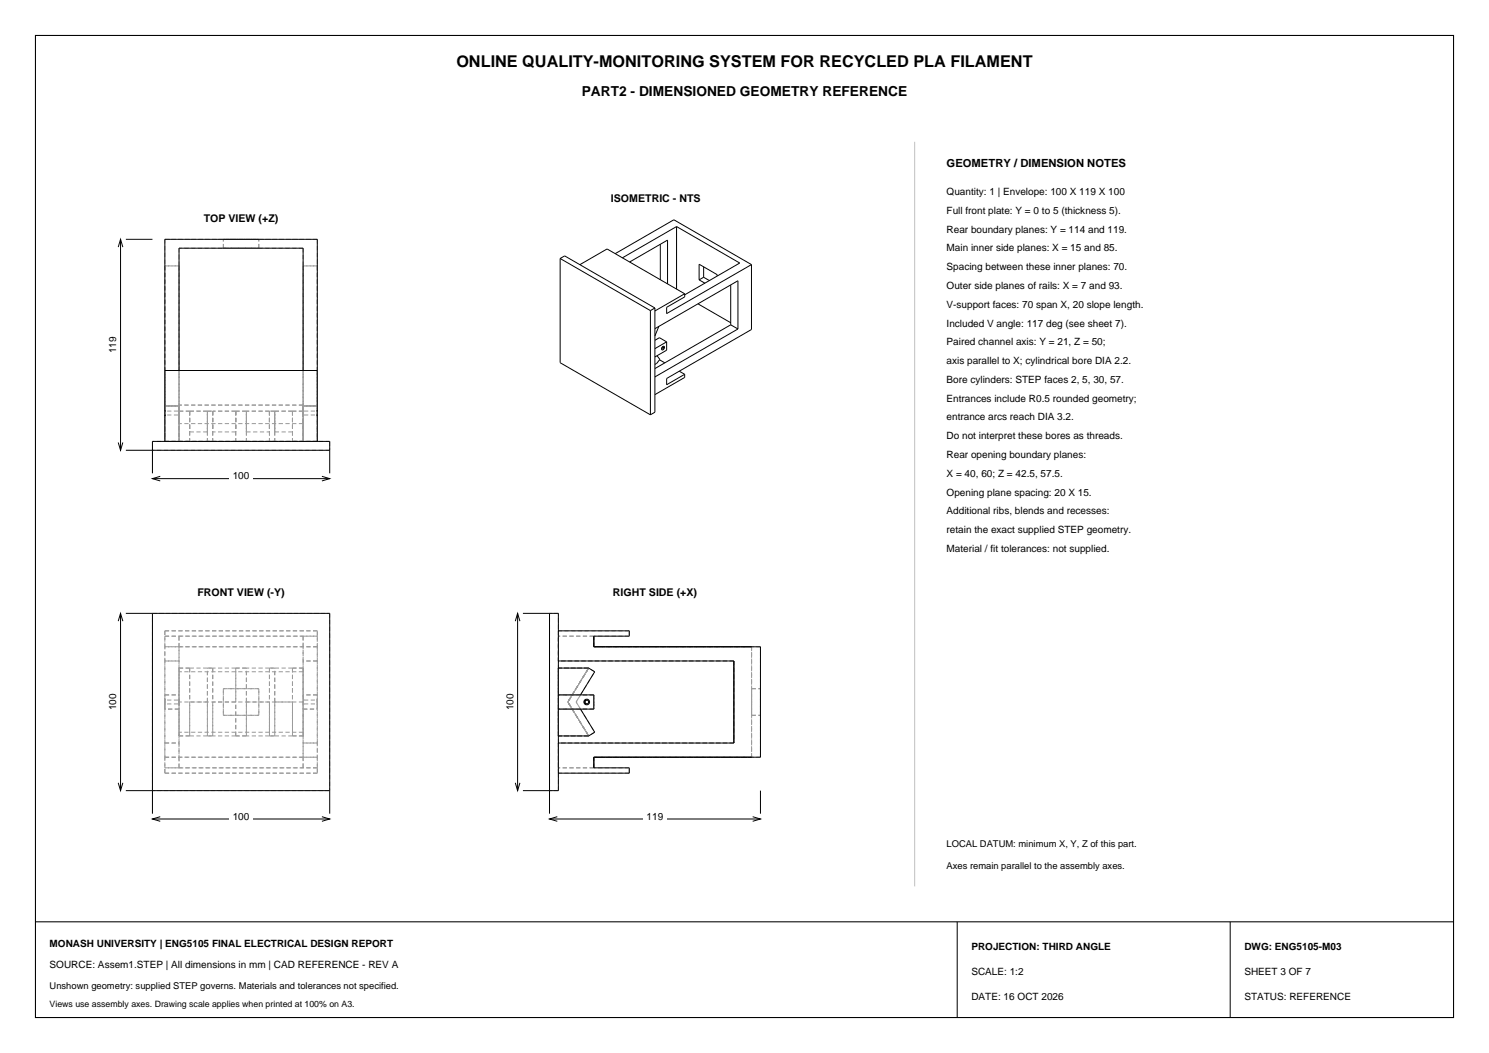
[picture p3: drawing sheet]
<svg xmlns="http://www.w3.org/2000/svg" width="420mm" height="297mm" viewBox="0 0 420 297" stroke-linecap="round" stroke-linejoin="round" font-family="sans-serif">
<defs><g id="words">
<text font-size="4.6" x="128.7" y="19">ONLINE QUALITY-MONITORING SYSTEM FOR RECYCLED PLA FILAMENT</text>
<text font-size="3.9" x="164.1" y="27">PART2 - DIMENSIONED GEOMETRY REFERENCE</text>
<text font-size="3.2" x="267" y="47">GEOMETRY / DIMENSION NOTES</text>
<g font-size="3">
<text x="172.3" y="57">ISOMETRIC - NTS</text>
<text x="57.5" y="62.5">TOP VIEW (+Z)</text>
<text x="55.7" y="168">FRONT VIEW (-Y)</text>
<text x="172.9" y="168">RIGHT SIDE (+X)</text>
</g>
<g font-size="2.8">
<text x="267" y="55">Quantity: 1 | Envelope: 100 X 119 X 100</text>
<text x="267" y="60.3">Full front plate: Y = 0 to 5 (thickness 5).</text>
<text x="267" y="65.6">Rear boundary planes: Y = 114 and 119.</text>
<text x="267" y="70.9">Main inner side planes: X = 15 and 85.</text>
<text x="267" y="76.2">Spacing between these inner planes: 70.</text>
<text x="267" y="81.5">Outer side planes of rails: X = 7 and 93.</text>
<text x="267" y="86.8">V-support faces: 70 span X, 20 slope length.</text>
<text x="267" y="92.1">Included V angle: 117 deg (see sheet 7).</text>
<text x="32.8" y="99.6" transform="rotate(-90 32.8 99.6)">119</text>
<text x="267" y="97.4">Paired channel axis: Y = 21, Z = 50;</text>
<text x="267" y="102.7">axis parallel to X; cylindrical bore DIA 2.2.</text>
<text x="267" y="108">Bore cylinders: STEP faces 2, 5, 30, 57.</text>
<text x="267" y="113.3">Entrances include R0.5 rounded geometry;</text>
<text x="267" y="118.6">entrance arcs reach DIA 3.2.</text>
<text x="267" y="123.9">Do not interpret these bores as threads.</text>
<text x="267" y="129.2">Rear opening boundary planes:</text>
<text x="65.6" y="135.2">100</text>
<text x="267" y="134.5">X = 40, 60; Z = 42.5, 57.5.</text>
<text x="267" y="139.8">Opening plane spacing: 20 X 15.</text>
<text x="267" y="145.1">Additional ribs, blends and recesses:</text>
<text x="267" y="150.4">retain the exact supplied STEP geometry.</text>
<text x="267" y="155.7">Material / fit tolerances: not supplied.</text>
<text x="32.8" y="200.4" transform="rotate(-90 32.8 200.4)">100</text>
<text x="144.8" y="200.4" transform="rotate(-90 144.8 200.4)">100</text>
<text x="65.6" y="231.2">100</text>
<text x="182.4" y="231.2">119</text>
<text x="14" y="267">MONASH UNIVERSITY | ENG5105 FINAL ELECTRICAL DESIGN REPORT</text>
<text x="274" y="268">PROJECTION: THIRD ANGLE</text>
<text x="351" y="268">DWG: ENG5105-M03</text>
<text x="14" y="273">SOURCE: Assem1.STEP | All dimensions in mm | CAD REFERENCE - REV A</text>
<text x="274" y="275">SCALE: 1:2</text>
<text x="351" y="275">SHEET 3 OF 7</text>
<text x="274" y="282">DATE: 16 OCT 2026</text>
<text x="351" y="282">STATUS: REFERENCE</text>
</g>
<g font-size="2.6">
<text x="267" y="239">LOCAL DATUM: minimum X, Y, Z of this part.</text>
<text x="267" y="245">Axes remain parallel to the assembly axes.</text>
<text x="14" y="279">Unshown geometry: supplied STEP governs. Materials and tolerances not specified.</text>
</g>
<text font-size="2.5" x="14" y="284">Views use assembly axes. Drawing scale applies when printed at 100% on A3.</text>
</g></defs>
<path d="M10 10h400v277h-400zM10 260h400" fill="none" stroke="#000" stroke-width=".3"/>
<g fill="none" stroke="#000" stroke-width=".28">
<path d="M46.5 115.7l.3 .3M46.5 104.5h43M46.8 117l-.3 .3M50.5 104.5v-34.5h35v34.5M89.2 117l.3 .3M89.5 115.7l-.3 .3M43 133.5v-9h50v9M43 127h50M43 135h50M45.2 134.4l-2.2 .6 2.2 .6M46.5 124.5v-57h43v57M90.8 134.4l2.2 .6-2.2 .6"/>
<path d="M270 260v27M347 260v27"/>
</g>
<g fill="none" stroke="#92999f" stroke-width=".28" stroke-dasharray="1.2 .7" stroke-linecap="butt">
<path d="M46.5 67.5v47M46.5 75h4M46.5 75v49.5M50.5 70v44.5M50.5 75v49.5M50.5 75h-4M63 70h10M63 67.5h10M63 70v-2.5M73 70h-10M73 67.5h-10M73 70v-2.5"/>
<path d="M85.5 70h-35M85.5 75h4M85.5 75v49.5M85.5 70v44.5M89.5 75v49.5M89.5 75h-4M89.5 67.5h-43M89.5 67.5v47M46.5 116.5v-.8M46.5 115.7v.8M46.5 114.5h4M46.5 104.5v10"/>
<path d="M46.5 104.5h43M46.5 114.5v10M46.5 116.5v.8M46.5 117.3v-.8M46.5 104.5v20M50.2 116l.3-.3M50.2 117h-3.4M50.2 116h-3.4M50.2 117l.3 .3M50.5 116.5v-.8M50.5 115.7v.8M50.5 114.5h-4"/>
<path d="M50.5 104.5v10M50.5 114.5v10M50.5 116.5v.8M50.5 117.3v-.8M50.5 114.5v3.8M50.5 119.5v-1.2M50.5 118.3v6.2M50.5 114.3v1.7M50.5 116v8.5M50.5 118.3v-4M50.5 116h3M53.5 116v5.8"/>
<path d="M53.5 116v8.5M58.5 116h-5M58.5 116h1.5M58.5 116v8.5M60 116v5.8M60 116v8.5M66.5 116v5.8M66.5 116h-6.5M66.5 116v8.5M69.5 116h-3M69.5 116v8.5M76 116h-6.5"/>
<path d="M76 116v5.8M76 116v8.5M77.5 116h-1.5M77.5 116v8.5M82.5 116h-5M82.5 116v8.5M82.5 116v5.8M85.5 116.5v-.8M85.5 115.7v.8M85.5 114.5h4M85.5 104.5v10M85.5 114.5v10"/>
<path d="M85.5 114.3h-35M85.5 119.5h-35M85.5 118.3v1.2M85.5 114.3v4M85.5 116v-1.7M85.5 116h-3M85.5 116v8.5M85.5 114.5v3.8M85.5 116.5v.8M85.5 117.3v-.8M85.8 116l-.3-.3M85.8 117h3.4"/>
<path d="M85.8 116h3.4M85.8 117l-.3 .3M89.5 116.5v-.8M89.5 115.7v.8M89.5 114.5h-4M89.5 104.5v10M89.5 114.5v10M89.5 116.5v.8M89.5 117.3v-.8M89.5 104.5v20M89.5 104.5h-43M43 124.5v2.5"/>
<path d="M46.5 124.5h4M50.5 124.5h35M50.5 124.5h-4M53.5 124.5h-3M58.5 121.8v-5.8M58.5 121.8h-5M60 124.5h-1.5M66.5 121.8h-6.5M69.5 124.5h-3M69.5 121.8v-5.8M69.5 121.8h6.5M76 124.5h1.5"/>
<path d="M77.5 121.8v-5.8M77.5 121.8h5M82.5 124.5h3M85.5 124.5h4M85.5 124.5v-6.2M89.5 124.5h-4M89.5 124.5h-43M93 124.5h-50M93 124.5v2.5M93 127h-50"/>
</g>
<path d="M64.6 132.2h6.8v3.7h-6.8z" fill-rule="evenodd" fill="#fff"/>
<path d="M33.3 69.7l.7-2.2 .6 2.2M34 67.5v59.5M35.5 67.5h7.5M33.3 124.8l.7 2.2 .6-2.2M35.5 127h7.5" fill="none" stroke="#000" stroke-width=".28"/>
<path d="M29.6 94.2h3.6v6.1h-3.6z" fill-rule="evenodd" fill="#fff"/>
<g fill="none" stroke="#92999f" stroke-width=".28" stroke-dasharray="1.2 .7" stroke-linecap="butt">
<path d="M43 173h50M46.5 177.9v8.5M46.5 179.4h4M46.5 179.4h43M46.5 177.9v1.5M50.5 179.4h35M50.5 179.4v3M85.5 179.4h4M89.5 177.9h-43M89.5 177.9v8.5M89.5 179.4v3M89.5 179.4v-1.5"/>
<path d="M93 173v50M46.5 198.8v-1.6M46.5 186.4h4M46.5 196h4M46.5 182.4h43M46.5 197.2v1.6M46.5 186.4v23.2M46.5 182.4v-3M46.8 197.4l-.3-.2M46.8 198.5l-.3 .3M50.2 198.5l.3 .3M50.2 197.4l.3-.2"/>
<path d="M50.2 197.4h-3.4M50.2 198.5h-3.4M50.5 197.2v1.6M50.5 182.4h35M50.5 182.4v31.2M50.5 186.4v-7M50.5 188.4v7.6M50.5 182.4h-4M50.5 186.4h-4M50.5 198.8v-1.6M50.5 198v-2M50.5 198v2"/>
<path d="M50.5 196v4M50.5 189.5v-1.1M50.5 196v-6.5M50.5 188.4h3M53.5 188.4h-3M53.5 188.4v19.2M53.5 188.4v9.6M58.5 198v9.6M58.5 198h-5M58.5 198v-9.6M58.5 188.4h-5M58.5 188.4h1.5"/>
<path d="M60 188.4h-1.5M60 188.4v19.2M60 188.4v9.6M63 194.3v7.5M63 194.3h10M66.5 198h-6.5M66.5 188.4v9.6M66.5 188.4h-6.5M69.5 188.4h-3M69.5 198v9.6M69.5 198v-9.6M69.5 198h6.5"/>
<path d="M73 194.3h-10M73 194.3v7.5M76 188.4h1.5M76 188.4v19.2M76 188.4v9.6M76 188.4h-6.5M77.5 198v9.6M77.5 198v-9.6M77.5 198h5M77.5 188.4h-1.5M82.5 188.4h3M82.5 188.4v19.2"/>
<path d="M82.5 188.4v9.6M82.5 188.4h-5M85.5 198.8v-1.6M85.5 198.8l.3-.3M85.5 197.2l.3 .2M85.5 186.4v-7M85.5 188.4v7.6M85.5 186.4v23.2M85.5 182.4v-3M85.5 198h-35M85.5 196v2M85.5 196v4"/>
<path d="M85.5 197.2v1.6M85.5 189.5h-35M85.5 189.5v6.5M85.5 188.4h-3M85.5 188.4v1.1M85.8 198.5h3.4M85.8 197.4h3.4M89.5 197.2v1.6M89.5 197.2l-.3 .2M89.5 198.8l-.3-.3M89.5 186.4h-4M89.5 196h-4"/>
<path d="M89.5 182.4h-4M89.5 198.8v-1.6M89.5 182.4v31.2M46.5 200v-4M46.5 209.6h4M46.5 218.1v-8.5M46.5 213.6h4M46.5 216.6h43M46.5 213.6v-31.2M46.5 216.6v-3M46.5 218.1v-1.5M50.5 200h-4"/>
<path d="M50.5 207.6v-7.6M50.5 216.6h35M50.5 209.6v7M50.5 216.6h-4M50.5 209.6v-23.2M50.5 213.6v3M50.5 206.5v1.1M50.5 200v6.5M50.5 207.6h3M53.5 207.6h-3M53.5 207.6v-9.6M58.5 207.6v-19.2"/>
<path d="M58.5 207.6h-5M58.5 207.6h1.5M60 207.6h-1.5M60 207.6v-9.6M63 201.8h10M63 201.8v-7.5M66.5 207.6v-19.2M66.5 207.6v-9.6M66.5 207.6h-6.5M69.5 207.6h-3M69.5 207.6v-19.2M73 201.8v-7.5"/>
<path d="M73 201.8h-10M76 207.6h1.5M76 207.6h-6.5M76 207.6v-9.6M77.5 207.6v-19.2M77.5 207.6h-1.5M82.5 207.6h3M82.5 207.6h-5M82.5 207.6v-9.6M85.5 213.6h-35M85.5 213.6v-31.2M85.5 209.6h4"/>
<path d="M85.5 207.6v-7.6M85.5 200h4M85.5 209.6v7M85.5 213.6h4M85.5 216.6v-3M85.5 206.5h-35M85.5 200v-2M85.5 206.5v-6.5M85.5 207.6v-1.1M85.5 207.6h-3M89.5 209.6h-4M89.5 200v-4"/>
<path d="M89.5 218.1h-43M89.5 218.1v-8.5M89.5 213.6h-43M89.5 216.6h-4M89.5 209.6v-23.2M89.5 216.6v1.5M89.5 213.6v3M43 223v-50M93 223h-50"/>
</g>
<path d="M43 229.5v-56.5h50v56.5M43 223h50M43 231h50M45.2 230.4l-2.2 .6 2.2 .7M90.8 230.4l2.2 .6-2.2 .7" fill="none" stroke="#000" stroke-width=".28"/>
<path d="M64.6 228.2h6.8v3.7h-6.8z" fill-rule="evenodd" fill="#fff"/>
<path d="M33.3 175.2l.7-2.2 .6 2.2M34 173v50M35.5 173h7.5M33.3 220.8l.7 2.2 .6-2.2M35.5 223h7.5" fill="none" stroke="#000" stroke-width=".28"/>
<path d="M29.6 194.9h3.6v6.2h-3.6z" fill-rule="evenodd" fill="#fff"/>
<g fill="none" stroke="#92999f" stroke-width=".28" stroke-dasharray="1.2 .7" stroke-linecap="butt">
<path d="M157.5 177.9v8.5M157.5 173h-2.5M167.5 179.4h-10M177.5 179.4h-10M177.5 177.9h-20M177.5 177.9v1.5M157.5 186.4v-7M157.5 188.4v19.2M157.5 188.4v7.6M157.5 196h6.2M160.2 198l5.8 9.6M160.2 198l5.8-9.6"/>
<path d="M162.5 198l1.2-2M162.5 198l1.2 2M163.7 196h-6.2M163.7 196l-1.2 2M163.7 196l4-6.5M165.5 197.4a.55 .55 0 0 1 .5 .6 .55 .55 0 0 1-.5 .5M165.5 198.5a.55 .55 0 0 0 .5-.5 .55 .55 0 0 0-.5-.6M165.5 197.4a.55 .55 0 0 0-.6 .6 .55 .55 0 0 0 .6 .5M165.5 198.5a.55 .55 0 0 1-.6-.5 .55 .55 0 0 1 .6-.6M166 188.4h-8.5M166 188.4l-5.8 9.6M167.5 182.4v-3"/>
<path d="M167.5 196h-3.8M167.5 196v4M167.5 196h-10M167.7 189.5l-1.7-1.1M207 186.4h-49.5M207 186.4v23.2M212 194.3v7.5M212 182.4v31.2M212 182.4h-44.5M212 194.3h2.5M214.5 182.4h-47M214.5 194.3v7.5"/>
<path d="M157.5 207.6v-19.2M157.5 200v-4M157.5 207.6v-7.6M157.5 218.1v-8.5M157.5 209.6v7M157.5 200h6.2M163.7 200h-6.2M163.7 200l4 6.5M163.7 200l-1.2-2M166 207.6l-5.8-9.6M166 207.6h-8.5M167.5 216.6h-10"/>
<path d="M167.5 216.6v-3M167.5 200h-3.8M167.5 200h-10M167.5 200v-4M167.7 206.5l-1.7 1.1M177.5 216.6h-10M177.5 218.1v-1.5M177.5 218.1h-20M207 209.6h-49.5M212 201.8v-7.5M212 213.6v-31.2M212 213.6h-44.5"/>
<path d="M212 201.8h2.5M214.5 213.6h-47M214.5 213.6v-31.2M214.5 201.8v-7.5M155 223v-50M157.5 223v-50M157.5 223h-2.5"/>
</g>
<g fill="none" stroke="#000" stroke-width=".28">
<path d="M157.5 177.9h20v1.5h-10v3h47v31.2h-47v3h10v1.5h-20M157.5 186.4h49.5v23.2h-49.5M157.5 196h10v4h-10M157.5 188.4h8.5l1.7 1.1-4 6.5M163.7 200l4 6.5-1.7 1.1h-8.5M155 223h2.5v-50h-2.5v56.5M155 231h59.5M157.2 230.4l-2.2 .6 2.2 .7M212.3 230.4l2.2 .6-2.2 .7M214.5 223v6.5"/>
<circle cx="165.5" cy="198" r=".55"/>
<circle cx="165.5" cy="198" r=".8"/>
</g>
<path d="M181.4 228.2h6.7v3.7h-6.7z" fill-rule="evenodd" fill="#fff"/>
<path d="M145.3 175.2l.7-2.2 .7 2.2M146 173v50M147.5 173h7.5M145.3 220.8l.7 2.2 .7-2.2M147.5 223h7.5" fill="none" stroke="#000" stroke-width=".28"/>
<path d="M141.6 194.9h3.6v6.2h-3.6z" fill-rule="evenodd" fill="#fff"/>
<g fill="none" stroke="#000" stroke-width=".28">
<path d="M158 72.9l1.3-.7 25.4 14.7M158 72.9v29.4l25.5 14.7M158 72.9l25.5 14.7M163.6 74.7l7.6-4.5 21.9 12.7M173.5 71.5l16.6-9.5 21.9 12.6M177.6 73.9l10.7-6.2v12.4M186.3 68.9v10M190.8 63.9l17.9 10.3-15.6 9M190.8 63.9v17.6M190.8 63.9l-15.2 8.8M197.2 78.9l1.6 1M198.5 78.2l1.6 .9"/>
<path d="M198.5 75.3v2.9M198.5 78.2l-1.3 .7M202.3 77.9v-.4l-5.1-3v4.4M212 74.6v18.3l-24 13.9v1.7l5.1-2.9M212 74.6l-24 13.8v-1.7l5.1-3v-.8M183.5 87.6v29.4M184.7 92.7l23.4-13.5v13.6M184.7 86.9v29.4l-1.2 .7M184.7 86.9l-1.2 .7M184.7 96l1.3-.8 2 1.2M185.8 92.1l-1.1 2.7M186.9 97.9l.1-.1a.32 .32 0 0 1 .1 .4 .32 .32 0 0 1-.4 .1z"/>
<path d="M186.9 97.8l.1-.1a.51 .51 0 0 1 .4 .6 .51 .51 0 0 1-.6 .4l-.2-.4zM188 96.4l-3.3 1.9M188 96.4v2.4l-3.3 1.9M193.1 82.9l-8.4 4.8M196.9 85.7l9.2 5.3M206.1 91.6l2 1.2M206.1 91.6l-21.4 12.4M206.1 80.4v11.2M208.1 92.8l-23.4 13.5M185.3 100.3l.8 1.1-.8 1.1-.6 .3M186 101.5l1.5 .8M191.6 104.7l1.5 .9"/>
<path d="M193.1 105.6v.9l-8.4 4.8"/>
</g>
<path d="M258 40v210" fill="none" stroke="#b8bec3" stroke-width=".28"/>
<use href="#words"/>
</svg>
